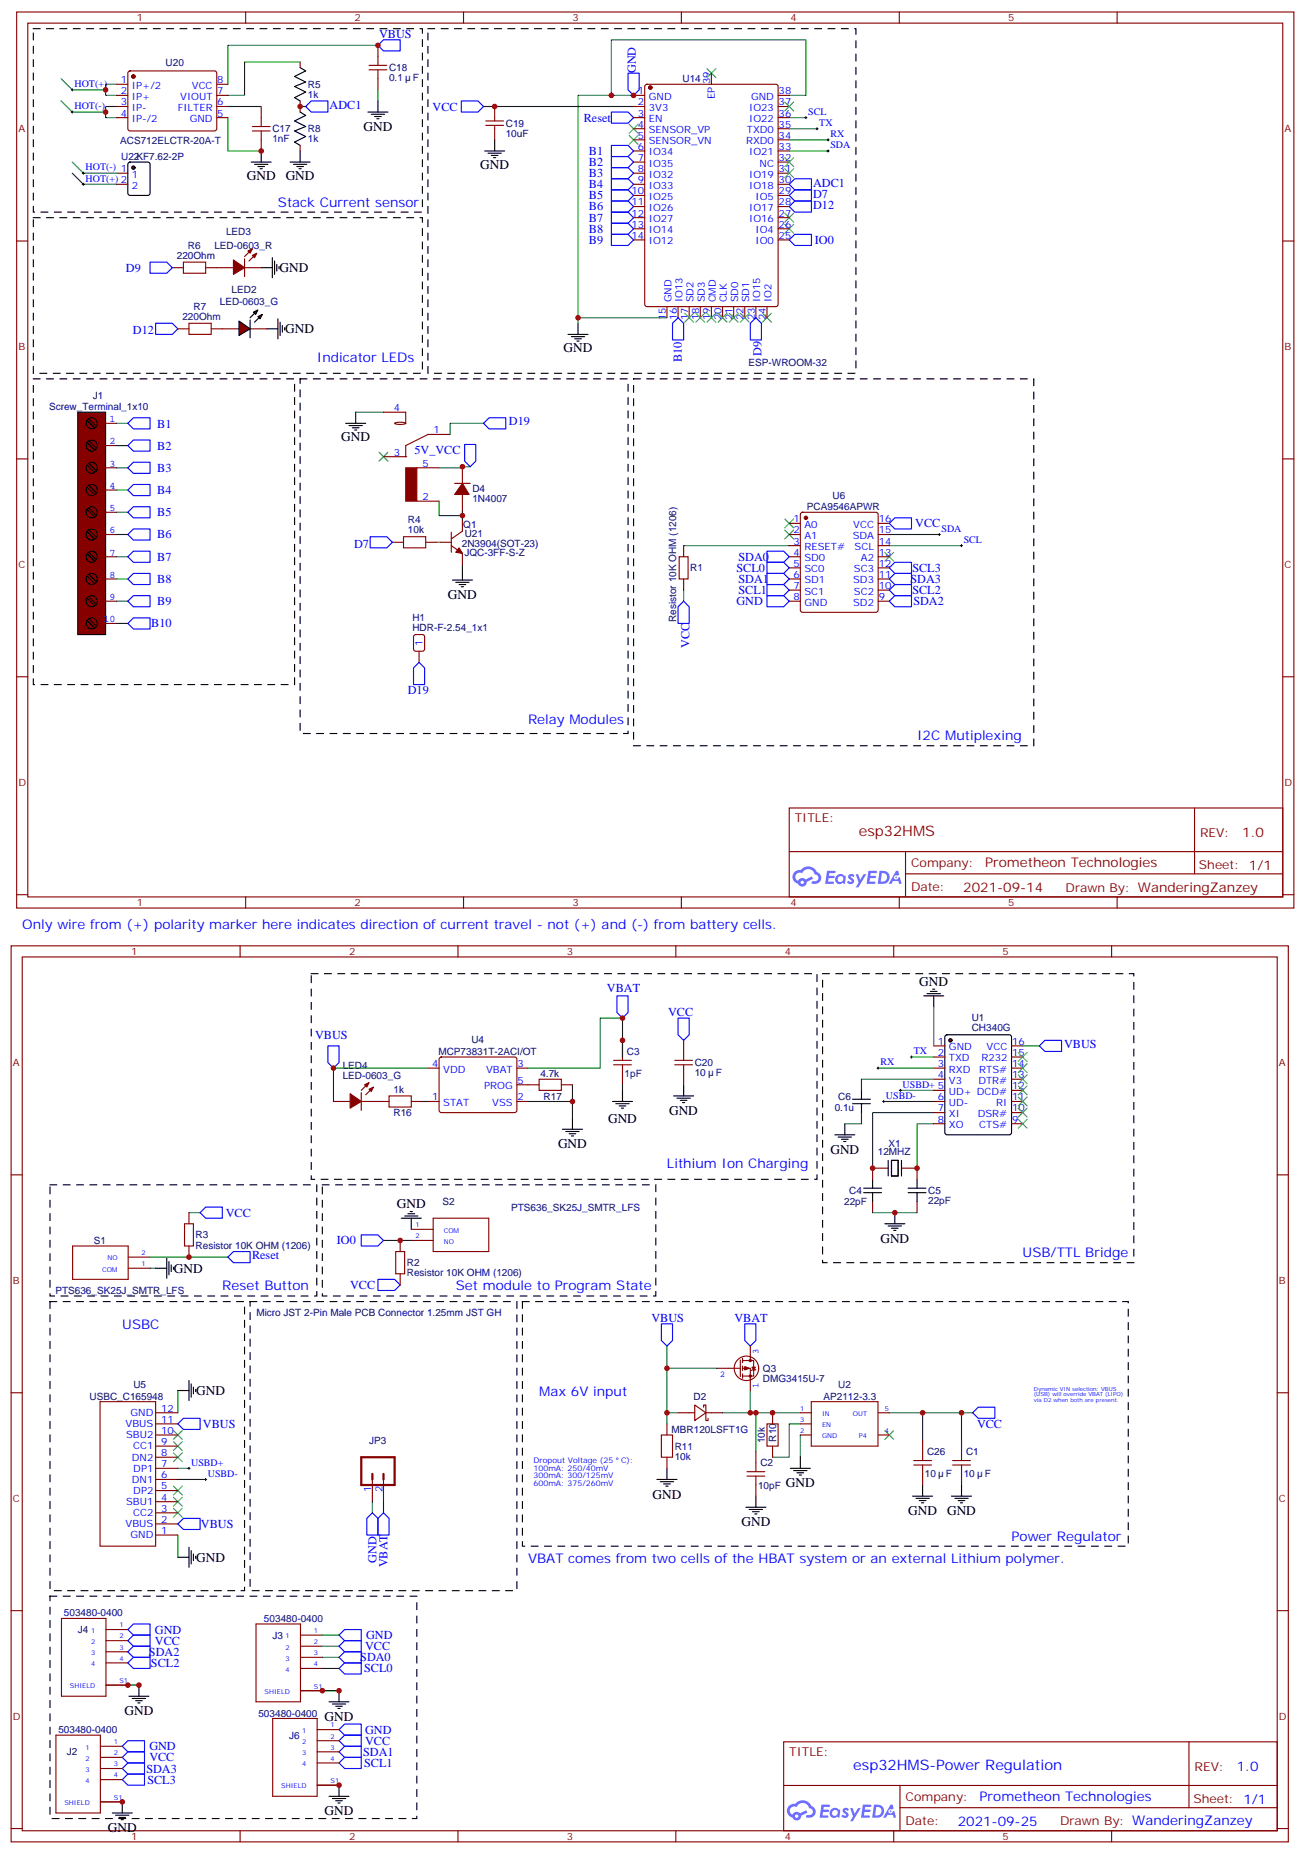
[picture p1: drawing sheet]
<svg xmlns="http://www.w3.org/2000/svg" width="414mm" height="588mm" viewBox="0 0 414 588" stroke-linecap="round" stroke-linejoin="round" font-family="sans-serif">
<defs><g id="words">
<text font-size="4.6" fill="#800" x="272.6" y="265.4">esp32HMS</text>
<text font-size="4.6" fill="#00f" x="270.8" y="561.8">esp32HMS-Power Regulation</text>
<g font-size="4.2">
<text x="115.4" y="41.6">GND</text>
<text x="152.4" y="53.6">GND</text>
<text x="78.3" y="57.1">GND</text>
<text x="90.7" y="57.1">GND</text>
<text x="88.7" y="86.4">GND</text>
<text x="90.5" y="105.8">GND</text>
<text x="178.9" y="111.8">GND</text>
<text x="108.3" y="140">GND</text>
<text x="142.2" y="190.2">GND</text>
<text x="291.8" y="312.8">GND</text>
<text x="212.3" y="353.8">GND</text>
<text x="193" y="356.3">GND</text>
<text x="177.1" y="364.4">GND</text>
<text x="263.5" y="366.2">GND</text>
<text x="125.9" y="383.4">GND</text>
<text x="279.4" y="394.4">GND</text>
<text x="55.2" y="403.9">GND</text>
<text x="62.3" y="442.7">GND</text>
<text x="249.4" y="472">GND</text>
<text x="207.1" y="475.5">GND</text>
<text x="235.3" y="484.4">GND</text>
<text x="288.2" y="480.8">GND</text>
<text x="300.6" y="480.8">GND</text>
<text x="62.3" y="495.6">GND</text>
<text x="39.5" y="544.3">GND</text>
<text x="103" y="546.1">GND</text>
<text x="34.2" y="581.4">GND</text>
<text x="103" y="576.1">GND</text>
</g>
<g font-size="4.2" fill="#00f">
<text x="88.2" y="65.5">Stack Current sensor</text>
<text x="100.5" y="114.9">Indicator LEDs</text>
<text x="167.6" y="229.6">Relay Modules</text>
<text x="291" y="234.9">I2C Mutiplexing</text>
<text x="7.1" y="294.9">Only wire from (+) polarity marker here indicates direction of current travel - not (+) and (-) from battery cells.</text>
<text x="211.7" y="370.7">Lithium Ion Charging</text>
<text x="324.6" y="398.9">USB/TTL Bridge</text>
<text x="70.6" y="409.5">Reset Button</text>
<text x="144.6" y="409.5">Set module to Program State</text>
<text x="38.8" y="421.9">USBC</text>
<text x="171.1" y="443">Max 6V input</text>
<text x="321" y="488.9">Power Regulator</text>
<text x="167.6" y="495.9">VBAT comes from two cells of the HBAT system or an external Lithium polymer.</text>
<text x="392.5" y="562">1.0</text>
<text x="310.9" y="571.6">Prometheon Technologies</text>
<text x="304" y="579.4">2021-09-25</text>
</g>
<g font-size="4.2" fill="#800">
<text x="394.3" y="265.7">1.0</text>
<text x="312.6" y="275.2">Prometheon Technologies</text>
<text x="305.7" y="283">2021-09-14</text>
</g>
<g font-size="3.9" fill="#00f">
<text x="120.3" y="12.2">VBUS</text>
<text x="201.8" y="23.3" transform="rotate(-90 201.8 23.3)">GND</text>
<text x="104.6" y="34.6">ADC1</text>
<text x="137.3" y="35.1">VCC</text>
<text x="185.3" y="38.6">Reset</text>
<text x="186.9" y="52.7">B2</text>
<text x="186.9" y="49.1">B1</text>
<text x="186.9" y="59.7">B4</text>
<text x="186.9" y="56.2">B3</text>
<text x="258.1" y="59.3">ADC1</text>
<text x="186.9" y="63.3">B5</text>
<text x="258" y="62.8">D7</text>
<text x="186.9" y="70.3">B7</text>
<text x="186.9" y="66.8">B6</text>
<text x="258" y="66.2">D12</text>
<text x="186.9" y="77.4">B9</text>
<text x="186.9" y="73.8">B8</text>
<text x="258.6" y="77.4">IO0</text>
<text x="40" y="86.2">D9</text>
<text x="42.2" y="106.1">D12</text>
<text x="241.7" y="113" transform="rotate(-90 241.7 113)">D9</text>
<text x="216.4" y="115" transform="rotate(-90 216.4 115)">B10</text>
<text x="49.9" y="135.7">B1</text>
<text x="161.5" y="134.9">D19</text>
<text x="49.9" y="142.7">B2</text>
<text x="49.9" y="149.7">B3</text>
<text x="131.5" y="144.1">5V_VCC</text>
<text x="49.9" y="156.8">B4</text>
<text x="49.9" y="163.8">B5</text>
<text x="290.5" y="167.4">VCC</text>
<text x="49.9" y="170.9">B6</text>
<text x="112.4" y="173.8">D7</text>
<text x="49.9" y="177.9">B7</text>
<text x="234.3" y="178">SDA0</text>
<text x="49.9" y="185">B8</text>
<text x="233.7" y="181.5">SCL0</text>
<text x="234.4" y="185">SDA1</text>
<text x="288.9" y="185">SDA3</text>
<text x="289.6" y="181.4">SCL3</text>
<text x="234.4" y="188.5">SCL1</text>
<text x="289.6" y="188.5">SCL2</text>
<text x="49.9" y="192">B9</text>
<text x="233.7" y="192">GND</text>
<text x="289.9" y="192">SDA2</text>
<text x="48" y="199.1">B10</text>
<text x="218.8" y="205.5" transform="rotate(-90 218.8 205.5)">VCC</text>
<text x="129.4" y="220.2">D19</text>
<text x="192.6" y="314.7">VBAT</text>
<text x="212" y="322.5">VCC</text>
<text x="100" y="329.6">VBUS</text>
<text x="337.7" y="332.6">VBUS</text>
<text x="71.6" y="386.1">VCC</text>
<text x="106.9" y="394.9">IO0</text>
<text x="80" y="399.7">Reset</text>
<text x="111.1" y="409">VCC</text>
<text x="206.7" y="419.6">VBUS</text>
<text x="233.1" y="419.6">VBAT</text>
<text x="64.4" y="453">VBUS</text>
<text x="310.1" y="453">VCC</text>
<text x="63.8" y="484.8">VBUS</text>
<text x="119.5" y="495.9" transform="rotate(-90 119.5 495.9)">GND</text>
<text x="123" y="497.4" transform="rotate(-90 123 497.4)">VBAT</text>
<text x="49.2" y="518.4">GND</text>
<text x="49.2" y="521.9">VCC</text>
<text x="116.2" y="520.1">GND</text>
<text x="47.3" y="525.4">SDA2</text>
<text x="114.3" y="527.2">SDA0</text>
<text x="115.9" y="523.7">VCC</text>
<text x="47.9" y="529">SCL2</text>
<text x="115.6" y="530.7">SCL0</text>
<text x="115.9" y="550.1">GND</text>
<text x="47.4" y="555.4">GND</text>
<text x="115.2" y="557.2">SDA1</text>
<text x="115.9" y="553.7">VCC</text>
<text x="46.4" y="562.5">SDA3</text>
<text x="47.4" y="559">VCC</text>
<text x="115.6" y="560.7">SCL1</text>
<text x="46.8" y="566">SCL3</text>
</g>
<g font-size="3.9" fill="#800">
<text x="252.2" y="261">TITLE:</text>
<text x="380.9" y="265.7">REV:</text>
<text x="289.1" y="275.2">Company:</text>
<text x="380.5" y="275.8">Sheet: 1/1</text>
<text x="289.1" y="282.9">Date:</text>
<text x="338.2" y="282.9">Drawn By: WanderingZanzey</text>
<text x="250.5" y="557.3">TITLE:</text>
<text x="379.1" y="562">REV:</text>
<text x="287.4" y="571.5">Company:</text>
<text x="378.7" y="572.1">Sheet: 1/1</text>
<text x="287.4" y="579.2">Date:</text>
<text x="336.4" y="579.3">Drawn By: WanderingZanzey</text>
</g>
<g font-size="3.2" fill="#800">
<text x="43.4" y="6.8">1</text>
<text x="112.5" y="6.8">2</text>
<text x="181.7" y="6.8">3</text>
<text x="250.8" y="6.8">4</text>
<text x="320" y="6.8">5</text>
<text x="5.8" y="41.9">A</text>
<text x="407.6" y="41.9">A</text>
<text x="5.8" y="111.1">B</text>
<text x="407.6" y="111.1">B</text>
<text x="5.8" y="180.2">C</text>
<text x="407.6" y="180.2">C</text>
<text x="5.8" y="249.3">D</text>
<text x="407.6" y="249.3">D</text>
<text x="43.4" y="287.6">1</text>
<text x="112.5" y="287.6">2</text>
<text x="181.7" y="287.6">3</text>
<text x="250.8" y="287.6">4</text>
<text x="320" y="287.6">5</text>
<text x="41.6" y="303.1">1</text>
<text x="110.8" y="303.1">2</text>
<text x="179.9" y="303.1">3</text>
<text x="249.1" y="303.1">4</text>
<text x="318.2" y="303.1">5</text>
<text x="4.1" y="338.2">A</text>
<text x="405.9" y="338.2">A</text>
<text x="4.1" y="407.4">B</text>
<text x="405.9" y="407.4">B</text>
<text x="4.1" y="476.5">C</text>
<text x="405.9" y="476.5">C</text>
<text x="4.1" y="545.7">D</text>
<text x="405.9" y="545.7">D</text>
<text x="41.6" y="584">1</text>
<text x="110.8" y="584">2</text>
<text x="179.9" y="584">3</text>
<text x="249.1" y="584">4</text>
<text x="318.2" y="584">5</text>
</g>
<g font-size="3.2" fill="#000080">
<text x="52.6" y="20.9">U20</text>
<text x="123.5" y="22.6">C18</text>
<text x="97.7" y="27.9">R5</text>
<text x="123.5" y="25.7">0.1</text>
<text x="131.1" y="25.7">F</text>
<text x="216.6" y="26.1">U14</text>
<text x="97.7" y="31">1k</text>
<text x="86.4" y="42">C17</text>
<text x="160.5" y="40.3">C19</text>
<text x="38.1" y="45.6">ACS712ELCTR-20A-T</text>
<text x="86.4" y="45.2">1nF</text>
<text x="97.7" y="45.2">1k</text>
<text x="97.7" y="42">R8</text>
<text x="160.5" y="43.3">10uF</text>
<text x="38.5" y="50.8">U22KF7.62-2P</text>
<text x="71.7" y="74.7">LED3</text>
<text x="56.1" y="82.2">220Ohm</text>
<text x="59.6" y="79">R6</text>
<text x="68.1" y="79">LED-0603_R</text>
<text x="73.5" y="93.1">LED2</text>
<text x="57.9" y="101.6">220Ohm</text>
<text x="61.4" y="98.4">R7</text>
<text x="69.8" y="96.7">LED-0603_G</text>
<text x="237.6" y="116.1">ESP-WROOM-32</text>
<text x="15.6" y="130.2">Screw_Terminal_1x10</text>
<text x="29.5" y="126.6">J1</text>
<text x="149.9" y="159.5">1N4007</text>
<text x="149.9" y="156.3">D4</text>
<text x="256.1" y="161.9">PCA9546APWR</text>
<text x="264.2" y="158.4">U6</text>
<text x="129.5" y="166.1">R4</text>
<text x="147" y="167.6">Q1</text>
<text x="129.5" y="169.3">10k</text>
<text x="146.6" y="173.6">2N3904(SOT-23)</text>
<text x="147.5" y="170.4">U21</text>
<text x="147.4" y="176.4">JQC-3FF-S-Z</text>
<text x="219.1" y="181.3">R1</text>
<text x="130.9" y="197.2">H1</text>
<text x="214.6" y="197.4" transform="rotate(-90 214.6 197.4)">Resistor 10K OHM (1206)</text>
<text x="130.9" y="200.3">HDR-F-2.54_1x1</text>
<text x="308.4" y="324">U1</text>
<text x="308.4" y="327.2">CH340G</text>
<text x="139.1" y="334.8">MCP73831T-2ACI/OT</text>
<text x="149.6" y="331">U4</text>
<text x="199" y="334.8">C3</text>
<text x="108.8" y="339.3">LED4</text>
<text x="171.5" y="341.8">4.7k</text>
<text x="198.2" y="341.8">1pF</text>
<text x="220.5" y="341.5">10</text>
<text x="220.5" y="338.3">C20</text>
<text x="227.2" y="341.5">F</text>
<text x="108.8" y="342.5">LED-0603_G</text>
<text x="124.9" y="346.7">1k</text>
<text x="172.5" y="348.9">R17</text>
<text x="264.9" y="352.4">0.1u</text>
<text x="266" y="348.9">C6</text>
<text x="124.9" y="354.2">R16</text>
<text x="282" y="364">X1</text>
<text x="278.6" y="366.5">12MHZ</text>
<text x="140.5" y="382.3">S2</text>
<text x="267.9" y="382.4">22pF</text>
<text x="269.5" y="378.9">C4</text>
<text x="294.6" y="382.1">22pF</text>
<text x="294.6" y="378.9">C5</text>
<text x="162.2" y="384.2">PTS636_SK25J_SMTR_LFS</text>
<text x="29.7" y="394.7">S1</text>
<text x="62.1" y="393">R3</text>
<text x="62.1" y="396.2">Resistor 10K OHM (1206)</text>
<text x="129.1" y="401.8">R2</text>
<text x="129.1" y="405">Resistor 10K OHM (1206)</text>
<text x="17.6" y="410.6">PTS636_SK25J_SMTR_LFS</text>
<text x="81.4" y="417.7">Micro JST 2-Pin Male PCB Connector 1.25mm JST GH</text>
<text x="242.1" y="435.3">Q3</text>
<text x="42.3" y="440.4">U5</text>
<text x="242.1" y="438.5">DMG3415U-7</text>
<text x="266" y="440.5">U2</text>
<text x="28.4" y="444.2">USBC_C165948</text>
<text x="220.1" y="444.2">D2</text>
<text x="261.3" y="444.1">AP2112-3.3</text>
<text x="213.2" y="454.7">MBR120LSFT1G</text>
<text x="117.1" y="458.1">JP3</text>
<text x="214.1" y="460">R11</text>
<text x="242.8" y="458" transform="rotate(-90 242.8 458)">10k</text>
<text x="246.3" y="457.5" transform="rotate(-90 246.3 457.5)">R10</text>
<text x="294.2" y="461.8">C26</text>
<text x="306.6" y="461.8">C1</text>
<text x="214.1" y="463.2">10k</text>
<text x="241.3" y="465.3">C2</text>
<text x="240.6" y="472.4">10pF</text>
<text x="293.5" y="468.8">10</text>
<text x="300.2" y="468.8">F</text>
<text x="305.8" y="468.8">10</text>
<text x="312.5" y="468.8">F</text>
<text x="20.3" y="513">503480-0400</text>
<text x="83.8" y="514.7">503480-0400</text>
<text x="24.7" y="518.2">J4</text>
<text x="86.5" y="520">J3</text>
<text x="82" y="544.7">503480-0400</text>
<text x="18.5" y="550">503480-0400</text>
<text x="91.7" y="551.8">J6</text>
<text x="21.2" y="557.1">J2</text>
</g>
<g font-size="3.2" fill="#00f">
<text x="23.6" y="27.6">HOT(+)</text>
<text x="38.4" y="26.4">1</text>
<text x="38.4" y="29.9">2</text>
<text x="41.9" y="28.2">IP+/2</text>
<text x="60.9" y="28.2">VCC</text>
<text x="69" y="29.9">7</text>
<text x="69" y="26.4">8</text>
<text x="202.4" y="29.9">1</text>
<text x="225.4" y="26.7" transform="rotate(-90 225.4 26.7)">39</text>
<text x="247.1" y="29.9">38</text>
<text x="23.6" y="34.7">HOT(-)</text>
<text x="38.4" y="33.4">3</text>
<text x="41.9" y="31.7">IP+</text>
<text x="41.9" y="35.2">IP-</text>
<text x="56.4" y="35.2">FILTER</text>
<text x="57.2" y="31.7">VIOUT</text>
<text x="69" y="33.4">6</text>
<text x="202.4" y="33.4">2</text>
<text x="205.9" y="31.7">GND</text>
<text x="205.9" y="35.2">3V3</text>
<text x="226.8" y="31.4" transform="rotate(-90 226.8 31.4)">EP</text>
<text x="237.8" y="35.2">IO23</text>
<text x="238.4" y="31.7">GND</text>
<text x="247.1" y="33.4">37</text>
<text x="38.4" y="37">4</text>
<text x="41.9" y="38.7">IP-/2</text>
<text x="60.2" y="38.7">GND</text>
<text x="69" y="37">5</text>
<text x="202.4" y="37">3</text>
<text x="202.4" y="40.5">4</text>
<text x="205.9" y="38.7">EN</text>
<text x="237.8" y="38.7">IO22</text>
<text x="247.1" y="40.5">35</text>
<text x="247.1" y="37">36</text>
<text x="256.5" y="36.4">SCL</text>
<text x="260" y="40">TX</text>
<text x="202.4" y="44">5</text>
<text x="202.4" y="47.6">6</text>
<text x="205.9" y="42.3">SENSOR_VP</text>
<text x="205.9" y="45.8">SENSOR_VN</text>
<text x="236.8" y="45.8">RXD0</text>
<text x="237" y="42.3">TXD0</text>
<text x="247.1" y="47.6">33</text>
<text x="247.1" y="44">34</text>
<text x="263.5" y="43.5">RX</text>
<text x="263.5" y="47">SDA</text>
<text x="202.4" y="51.1">7</text>
<text x="205.9" y="49.3">IO34</text>
<text x="205.9" y="52.8">IO35</text>
<text x="237.8" y="49.3">IO21</text>
<text x="241" y="52.8">NC</text>
<text x="247.1" y="51.1">32</text>
<text x="27.2" y="57.6">HOT(+) 2</text>
<text x="27.2" y="54.1">HOT(-) 1</text>
<text x="41.9" y="56.4">1</text>
<text x="41.9" y="59.9">2</text>
<text x="202.4" y="54.6">8</text>
<text x="202.4" y="58.1">9</text>
<text x="205.9" y="56.4">IO32</text>
<text x="205.9" y="59.9">IO33</text>
<text x="237.8" y="59.9">IO18</text>
<text x="237.8" y="56.4">IO19</text>
<text x="247.1" y="58.1">30</text>
<text x="247.1" y="54.6">31</text>
<text x="200.4" y="61.7">10</text>
<text x="200.4" y="65.2">11</text>
<text x="205.9" y="63.4">IO25</text>
<text x="239.8" y="63.4">IO5</text>
<text x="247.1" y="65.2">28</text>
<text x="247.1" y="61.7">29</text>
<text x="200.4" y="68.7">12</text>
<text x="205.9" y="67">IO26</text>
<text x="205.9" y="70.5">IO27</text>
<text x="237.8" y="70.5">IO16</text>
<text x="237.8" y="67">IO17</text>
<text x="247.1" y="68.7">27</text>
<text x="200.4" y="72.2">13</text>
<text x="200.4" y="75.8">14</text>
<text x="205.9" y="74">IO14</text>
<text x="205.9" y="77.5">IO12</text>
<text x="239.8" y="77.5">IO0</text>
<text x="239.8" y="74">IO4</text>
<text x="247.1" y="75.8">25</text>
<text x="247.1" y="72.2">26</text>
<text x="213.1" y="96" transform="rotate(-90 213.1 96)">GND</text>
<text x="216.6" y="96" transform="rotate(-90 216.6 96)">IO13</text>
<text x="220.1" y="96" transform="rotate(-90 220.1 96)">SD2</text>
<text x="223.7" y="96" transform="rotate(-90 223.7 96)">SD3</text>
<text x="227.2" y="96" transform="rotate(-90 227.2 96)">CMD</text>
<text x="230.7" y="96" transform="rotate(-90 230.7 96)">CLK</text>
<text x="234.2" y="96" transform="rotate(-90 234.2 96)">SD0</text>
<text x="237.8" y="96" transform="rotate(-90 237.8 96)">SD1</text>
<text x="241.3" y="96" transform="rotate(-90 241.3 96)">IO15</text>
<text x="244.8" y="96" transform="rotate(-90 244.8 96)">IO2</text>
<text x="211.3" y="101.5" transform="rotate(-90 211.3 101.5)">15</text>
<text x="214.8" y="101.5" transform="rotate(-90 214.8 101.5)">16</text>
<text x="218.4" y="101.5" transform="rotate(-90 218.4 101.5)">17</text>
<text x="221.9" y="101.5" transform="rotate(-90 221.9 101.5)">18</text>
<text x="225.4" y="101.5" transform="rotate(-90 225.4 101.5)">19</text>
<text x="229" y="101.5" transform="rotate(-90 229 101.5)">20</text>
<text x="232.5" y="101.5" transform="rotate(-90 232.5 101.5)">21</text>
<text x="236" y="101.5" transform="rotate(-90 236 101.5)">22</text>
<text x="239.5" y="101.5" transform="rotate(-90 239.5 101.5)">23</text>
<text x="243.1" y="101.5" transform="rotate(-90 243.1 101.5)">24</text>
<text x="125" y="130.5">4</text>
<text x="34.8" y="134">1</text>
<text x="137.6" y="137.5">1</text>
<text x="34.8" y="141">2</text>
<text x="34.8" y="148.1">3</text>
<text x="125" y="144.6">3</text>
<text x="134.1" y="148.1">5</text>
<text x="34.8" y="155.2">4</text>
<text x="134.1" y="158.7">2</text>
<text x="34.8" y="162.2">5</text>
<text x="251.8" y="165.7">1</text>
<text x="255.3" y="167.5">A0</text>
<text x="270.8" y="167.5">VCC</text>
<text x="278.9" y="165.7">16</text>
<text x="34.8" y="169.3">6</text>
<text x="251.8" y="169.3">2</text>
<text x="251.8" y="172.8">3</text>
<text x="255.3" y="171">A1</text>
<text x="270.6" y="171">SDA</text>
<text x="278.9" y="172.8">14</text>
<text x="278.9" y="169.3">15</text>
<text x="298.8" y="168.7">SDA</text>
<text x="305.9" y="172.3">SCL</text>
<text x="34.8" y="176.3">7</text>
<text x="251.8" y="176.3">4</text>
<text x="251.8" y="179.8">5</text>
<text x="255.3" y="174.6">RESET#</text>
<text x="255.3" y="178.1">SD0</text>
<text x="271.2" y="174.6">SCL</text>
<text x="273.2" y="178.1">A2</text>
<text x="278.9" y="179.8">12</text>
<text x="278.9" y="176.3">13</text>
<text x="34.8" y="183.4">8</text>
<text x="251.8" y="183.4">6</text>
<text x="255.3" y="181.6">SC0</text>
<text x="255.3" y="185.1">SD1</text>
<text x="270.8" y="185.1">SD3</text>
<text x="271" y="181.6">SC3</text>
<text x="278.9" y="183.4">11</text>
<text x="34.8" y="190.4">9</text>
<text x="251.8" y="186.9">7</text>
<text x="251.8" y="190.4">8</text>
<text x="255.3" y="188.7">SC1</text>
<text x="271" y="188.7">SC2</text>
<text x="278.9" y="190.4">9</text>
<text x="278.9" y="186.9">10</text>
<text x="32.9" y="197.5">10</text>
<text x="255.3" y="192.2">GND</text>
<text x="270.8" y="192.2">SD2</text>
<text x="134.1" y="204.9" transform="rotate(-90 134.1 204.9)">1</text>
<text x="290" y="334.5">TX</text>
<text x="297.7" y="331.5">1</text>
<text x="297.7" y="335.1">2</text>
<text x="301.2" y="333.3">GND</text>
<text x="313.1" y="333.3">VCC</text>
<text x="321.2" y="335.1">15</text>
<text x="321.2" y="331.5">16</text>
<text x="137.2" y="338.6">4</text>
<text x="140.7" y="340.4">VDD</text>
<text x="154.3" y="340.4">VBAT</text>
<text x="164.2" y="338.6">3</text>
<text x="279.4" y="338.1">RX</text>
<text x="297.7" y="338.6">3</text>
<text x="301.2" y="336.8">TXD</text>
<text x="301.2" y="340.4">RXD</text>
<text x="310.8" y="340.4">RTS#</text>
<text x="311.5" y="336.8">R232</text>
<text x="321.2" y="338.6">14</text>
<text x="153.7" y="345.7">PROG</text>
<text x="164.2" y="343.9">5</text>
<text x="286.5" y="345.1">USBD+ 5</text>
<text x="297.7" y="342.1">4</text>
<text x="301.2" y="343.9">V3</text>
<text x="301.2" y="347.4">UD+ DCD#</text>
<text x="310.5" y="343.9">DTR#</text>
<text x="321.2" y="345.7">12</text>
<text x="321.2" y="342.1">13</text>
<text x="137.2" y="349.2">1</text>
<text x="140.7" y="350.9">STAT</text>
<text x="156.2" y="350.9">VSS</text>
<text x="164.2" y="349.2">2</text>
<text x="281.2" y="348.7">USBD-</text>
<text x="297.7" y="349.2">6</text>
<text x="297.7" y="352.7">7</text>
<text x="301.2" y="350.9">UD-</text>
<text x="316.2" y="350.9">RI</text>
<text x="321.2" y="352.7">10</text>
<text x="321.2" y="349.2">11</text>
<text x="297.7" y="356.2">8</text>
<text x="301.2" y="354.5">XI</text>
<text x="301.2" y="358">XO</text>
<text x="310.3" y="354.5">DSR#</text>
<text x="310.8" y="358">CTS#</text>
<text x="321.2" y="356.2">9</text>
<text x="41.4" y="449.4">GND</text>
<text x="51.2" y="448">12</text>
<text x="39.8" y="452.9">VBUS</text>
<text x="51.2" y="455">10</text>
<text x="51.2" y="451.5">11</text>
<text x="40" y="456.4">SBU2</text>
<text x="42.2" y="460">CC1</text>
<text x="51.2" y="458.5">9</text>
<text x="41.8" y="463.5">DN2</text>
<text x="42.3" y="467">DP1</text>
<text x="51.2" y="465.6">7</text>
<text x="51.2" y="462.1">8</text>
<text x="60.7" y="465.1">USBD+</text>
<text x="41.8" y="470.5">DN1</text>
<text x="51.2" y="472.7">5</text>
<text x="51.2" y="469.1">6</text>
<text x="66" y="468.6">USBD-</text>
<text x="117.8" y="473.6" transform="rotate(-90 117.8 473.6)">1</text>
<text x="121.4" y="473.6" transform="rotate(-90 121.4 473.6)">2</text>
<text x="40" y="477.6">SBU1</text>
<text x="42.3" y="474.1">DP2</text>
<text x="51.2" y="479.7">3</text>
<text x="51.2" y="476.2">4</text>
<text x="39.8" y="484.6">VBUS</text>
<text x="42.2" y="481.1">CC2</text>
<text x="51.2" y="483.2">2</text>
<text x="41.4" y="488.2">GND</text>
<text x="51.2" y="486.8">1</text>
</g>
<g font-size="2.8" fill="#00f">
<text x="240.8" y="429.8" transform="rotate(-90 240.8 429.8)">3</text>
<text x="228.5" y="436.8">2</text>
<text x="240.8" y="440.3" transform="rotate(-90 240.8 440.3)">1</text>
</g>
<g font-size="2.5" fill="#00f">
<text x="169.3" y="464.2">Dropout Voltage (25</text>
<text x="169.3" y="466.7">100mA: 250/40mV</text>
<text x="197.1" y="464.2">C):</text>
<text x="169.3" y="469.1">300mA: 300/125mV</text>
<text x="169.3" y="471.6">600mA: 375/260mV</text>
</g>
<g font-size="2.1" fill="#00f">
<text x="131.9" y="389.4">1</text>
<text x="131.9" y="392.9">2</text>
<text x="140.8" y="391.1">COM</text>
<text x="140.8" y="394.7">NO</text>
<text x="34.1" y="400">NO</text>
<text x="45" y="401.8">1</text>
<text x="45" y="398.2">2</text>
<text x="32.4" y="403.5">COM</text>
<text x="254" y="447.6">1</text>
<text x="260.9" y="449.4">IN</text>
<text x="270.7" y="449.4">OUT</text>
<text x="280.8" y="447.6">5</text>
<text x="254" y="451.1">3</text>
<text x="254" y="454.7">2</text>
<text x="260.9" y="452.9">EN</text>
<text x="280.8" y="454.7">4</text>
<text x="260.9" y="456.4">GND</text>
<text x="272.6" y="456.4">P4</text>
<text x="28.9" y="518.1">1</text>
<text x="28.9" y="521.7">2</text>
<text x="37.9" y="516.4">1</text>
<text x="37.9" y="519.9">2</text>
<text x="90.7" y="519.9">1</text>
<text x="99.6" y="518.2">1</text>
<text x="99.6" y="521.7">2</text>
<text x="28.9" y="525.2">3</text>
<text x="37.9" y="523.5">3</text>
<text x="37.9" y="527">4</text>
<text x="90.7" y="523.4">2</text>
<text x="90.7" y="527">3</text>
<text x="99.6" y="525.2">3</text>
<text x="28.9" y="528.7">4</text>
<text x="90.7" y="530.5">4</text>
<text x="99.6" y="528.8">4</text>
<text x="22.2" y="535.8">SHIELD</text>
<text x="37.9" y="534">S1</text>
<text x="83.9" y="537.5">SHIELD</text>
<text x="99.6" y="535.8">S1</text>
<text x="95.9" y="549.9">1</text>
<text x="104.9" y="548.2">1</text>
<text x="104.9" y="551.7">2</text>
<text x="27.2" y="555.2">1</text>
<text x="36.1" y="553.4">1</text>
<text x="36.1" y="557">2</text>
<text x="95.9" y="553.4">2</text>
<text x="95.9" y="556.9">3</text>
<text x="104.9" y="555.2">3</text>
<text x="27.2" y="558.7">2</text>
<text x="27.2" y="562.2">3</text>
<text x="36.1" y="560.5">3</text>
<text x="95.9" y="560.5">4</text>
<text x="104.9" y="558.7">4</text>
<text x="27.2" y="565.8">4</text>
<text x="36.1" y="564">4</text>
<text x="89.2" y="567.5">SHIELD</text>
<text x="104.9" y="565.8">S1</text>
<text x="20.4" y="572.8">SHIELD</text>
<text x="36.1" y="571.1">S1</text>
</g>
<g font-size="1.8" fill="#00f">
<text x="328.1" y="441.3">Dynamic VIN selection: VBUS</text>
<text x="328.1" y="443">(USB) will override VBAT (LIPO)</text>
<text x="328.1" y="444.8">via D2 when both are present.</text>
</g>
</g></defs>
<g fill="none" stroke="#870000" stroke-width=".35">
<path d="M5.3 3.8h405.3v284.3h-405.3zM8.8 7.3h398.3v277.3h-398.3zM78 3.8v3.5M147.1 3.8v3.5M216.3 3.8v3.5M285.4 3.8v3.5M354.5 3.8v3.5M5.3 76.5h3.5M407.1 76.5h3.5M5.3 145.6h3.5M407.1 145.6h3.5M5.3 214.8h3.5"/>
<path d="M407.1 214.8h3.5M250.5 256.4h156.6v28.2h-156.6zM379.1 256.4v20.9M250.5 270.2h156.5M287.4 277.3h119.6M287.4 270.2v14.2M5.3 283.9h3.5M78 284.6v3.5M147.1 284.6v3.5M216.3 284.6v3.5M285.4 284.6v3.5M354.5 284.6v3.5"/>
<path d="M407.1 283.9h3.5"/>
</g>
<g fill="#5487ff">
<path d="M269.5 277.6a1.22 1.22 0 0 1 1.7 .2l-.4 .6a.47 .47 0 0 0-.4-.4 .47 .47 0 0 0-.5 .2l.2 .2a1.14 1.14 0 0 1 .8 1.8 1.14 1.14 0 0 1-1.9 0l-.2-.2 .4-.6 .8 .5a.29 .29 0 0 0 .3-.3 .29 .29 0 0 0-.3-.3 1.04 1.04 0 0 1-.5-1.7z"/>
<path d="M262.5 276.3h2.3l.4 .2-.2 .5-1.8 .1-.1 .8h1.5l.3 .4-.4 .4h-1.5l-.2 1.1h1.7l.2 .3-.2 .3-2.6 .1z"/>
<path d="M275.6 276.3l2.7 .2-.1 .5-1.9 .1-.1 .8h1.5l.4 .4-.4 .4h-1.6l-.2 1.1h1.8l.1 .3-.1 .3-2.7 .1z"/>
<path d="M284.4 276.3h.7l.3 1.3-.6 .3a.69 .69 0 0 0-1 .3 .69 .69 0 0 0 .4 .9 .69 .69 0 0 0 .9-.6l.5-.2 .5 2.2h-.7l-.3-.9h-1.7l-.5 .9h-.9z"/>
<path d="M271.6 277.4h.8l.6 1.8 1.1-1.8h.8l-2.5 4.2h-.8l.9-1.5z"/>
<path d="M279.1 276.3l-.5 4.2h1.3a2.11 2.11 0 0 0 2.4-2.1 2.11 2.11 0 0 0-2.5-2.1zM279.9 277.1a1.43 1.43 0 0 1 1.6 1.6 1.43 1.43 0 0 1-2 1.1z"/>
<path d="M265.5 277.9a1.54 1.54 0 0 0-.1 2.2 1.54 1.54 0 0 0 2.1 .1l.7 .3 .2-2.3-.5-.3a1.49 1.49 0 0 0-2.4 0zM265.7 278.9a.95 .95 0 0 1 1.9 0 .95 .95 0 0 1-1.9 0z"/>
<path d="M252.2 276.7a2.18 2.18 0 0 0 1 3.7 1.44 1.44 0 0 0 1.7 .9 1.44 1.44 0 0 0 1.1-1.4l2-1.1-.4-.7-1.9 1a1.47 1.47 0 0 0-2.4 .4 1.39 1.39 0 0 1-.7-1.9 1.39 1.39 0 0 1 2-.5 2.12 2.12 0 0 1 2.1-1.3 2.12 2.12 0 0 1 1.9 1.7 1.14 1.14 0 0 1 1.1 1.4 1.14 1.14 0 0 1-1.6 .7 .43 .43 0 0 0-.6 .4 .43 .43 0 0 0 .5 .5 1.98 1.98 0 0 0 2.5-1.2 1.98 1.98 0 0 0-1.3-2.6 3.1 3.1 0 0 0-5.2-.6l-.9 .1zM254.1 280a.54 .54 0 0 1 1 0 .54 .54 0 0 1-1 0z"/>
<circle cx="284.4" cy="278.4" r=".26"/>
</g>
<g fill="none" stroke="#000" stroke-width=".35">
<path d="M82.9 84.9h3.5M86.4 81.8v6.3M87.1 82.8v4.3M87.8 83.9v2.1M88.5 84.6v.7M109.7 134.3h6.4M110.8 135h4.2M111.8 135.7h2.1M112.5 136.5h.7M112.9 130.8v3.5M143.6 184.1h6.3M144.6 184.8h4.3"/>
<path d="M145.7 185.5h2.1M146.4 186.2h.7M146.8 180.6v3.5"/>
</g>
<g fill="none" stroke="#870000" stroke-width=".35">
<path d="M54.7 84.9h3.5M58.2 83.2h7.1v3.5h-7.1zM65.3 84.9h3.5M121.7 130.8h7.1M142.9 137.9h-7.1l-7 3.5M121.7 144.9h7.1M132.3 159h7M132.3 148.4h7M144.3 153.4h4.9M146.8 148.1v5.3M146.8 156.9v5.3M124.5 172.1h3.6"/>
<path d="M128.1 170.3h7v3.5h-7zM135.1 172.1h3.5M139.7 172.1h3.5M143.2 173.1l3.6 2.5v3.5M143.2 168.9v6.4M146.8 165v3.6l-3.6 2.4M131.5 201.6l.4-.2h2.2l.6 .4 .1 4.2-.5 .6-2.4 .1-.6-.5-.1-4.1zM133 206.7v3.5"/>
</g>
<path d="M47.6 83.2h5.3l1.8 1.7-1.8 1.8h-5.3zM49.4 102.6h5.3l1.7 1.8-1.7 1.7h-5.3zM153.5 134.3l1.7-1.7h5.3v3.5h-5.3zM133 210.2l1.8 1.7v5.3h-3.6v-5.3z" fill="none" stroke="#00f" stroke-width=".35"/>
<path d="M120.3 143.5l2.8 2.8M123.1 143.5l-2.8 2.8" fill="none" stroke="#3c3" stroke-width=".35"/>
<path d="M10.6 69.1h123.5v49.4h-123.5zM95.2 120.2h104.1v112.6h-104.1z" fill="none" stroke="#000" stroke-width=".35" stroke-dasharray="2.1 2.1"/>
<path d="M139.3 159v4.6h7.5M149.2 148.1h-2.4v.3h-7.5M138.6 172.1h1.1M146.8 162.2v2.8M146.8 179.1v1.5" fill="none" stroke="#008700" stroke-width=".35"/>
<g fill="#870000" stroke="#870000" stroke-width=".35">
<path d="M145.7 173.8l1.1 1.8-2.2-.3z"/>
<path d="M146.8 153.4l2.1 3.5h-4.6z"/>
</g>
<circle cx="128.8" cy="144.9" r=".18" fill="#870000"/>
<path d="M68.8 84.9h5.3M77.6 84.9h5.3M56.4 104.4h3.6M60 102.6h7v3.5h-7zM67 104.4h8.8M79.4 104.4h5.3M125.3 134.2a5.1 5.1 0 0 1 3.5 .1 4.6 4.6 0 0 1-3.6 0zM128.8 130.8v3.5M128.8 141.4v3.5" fill="none" stroke="#870000" stroke-width=".35"/>
<g fill="#870000" stroke="#870000" stroke-width=".35">
<path d="M128.8 148.4h3.5v10.6h-3.5z"/>
<path d="M74.1 82.5l3.5 2.4-3.5 2.2z"/>
<path d="M77.6 82.1v5.7z"/>
<path d="M77.6 81.4l1.4-1.4z"/>
<path d="M79 82.8l1.4-1.4z"/>
<path d="M78.7 79.7l1.4-.7-.7 1.4z"/>
<path d="M80.1 81.1l1.4-.7-.7 1.4z"/>
</g>
<path d="M117.5 170.3h5.3l1.7 1.8-1.7 1.7h-5.3z" fill="none" stroke="#00f" stroke-width=".35"/>
<path d="M84.7 104.4h3.5M88.2 101.2v6.3M88.9 102.2v4.3M89.6 103.3v2.1M90.3 104v.7" fill="none" stroke="#000" stroke-width=".35"/>
<g fill="#870000" stroke="#000" stroke-width=".35">
<path d="M81.8 100.5l1.5-.7-.8 1.4z"/>
<path d="M80.4 99.1l1.4-.7-.7 1.4z"/>
<path d="M80.8 102.2l1.4-1.4z"/>
<path d="M79.4 100.8l1.4-1.4z"/>
<path d="M79.4 101.5v5.7z"/>
<path d="M75.8 101.9l3.6 2.5-3.6 2.1z"/>
</g>
<path d="M22.9 28.5h10.6M22.9 35.6h10.6M37 33.8h-3.5v3.5h3.5M37 26.7h-3.5v3.6h3.5M72.3 37.3v10.6h10.6M72.3 33.8h10.6M112.9 130.8h8.8" fill="none" stroke="#008700" stroke-width=".35"/>
<path d="M22.6 35.6h.7M22.6 28.5h.7M22.9 28.2v.7M22.9 35.2v.7" fill="none" stroke="#000" stroke-width=".32"/>
<path d="M116.8 35.6h6.3M117.8 36.3h4.3M118.9 37h2.1M119.6 37.7h.7M119.9 32v3.6M79.7 51.4h6.4M80.8 52.1h4.2M81.8 52.8h2.2M82.5 53.6h.8M82.9 47.9v3.5" fill="none" stroke="#000" stroke-width=".35"/>
<g fill="none" stroke="#870000" stroke-width=".35">
<path d="M119.9 14.4v6.3M37 26.7h3.6M37 30.3h3.6M37 33.8h3.6M37 37.3h3.6M40.8 22.7l.5-.2 27.1 .1 .4 .6-.1 17.9-.6 .5-27.1-.1-.4-.6v-17.7zM68.8 26.7h3.5M68.8 30.3h3.5M68.8 33.8h3.5M68.8 37.3h3.5M82.9 33.8v6.3M117.1 22.2h5.7"/>
<path d="M117.1 20.7h5.7M119.9 22.2v6.3M80.1 41.6h5.6M80.1 40.1h5.6M82.9 41.6v6.3"/>
</g>
<path d="M10.6 9.1h123.5v58.2h-123.5zM10.6 120.2h82.9v97h-82.9z" fill="none" stroke="#000" stroke-width=".35" stroke-dasharray="2.1 2.1"/>
<circle cx="42.3" cy="24.3" r=".53" fill="#870000" stroke="#870000" stroke-width=".35"/>
<path d="M42.3 132.6h5.3v3.5h-5.3l-1.7-1.8zM42.3 139.6h5.3v3.6h-5.3l-1.7-1.8zM40.6 148.4l1.7-1.7h5.3v3.5h-5.3zM40.6 155.5l1.7-1.8h5.3v3.6h-5.3zM147.5 141h3.5v5.3l-1.8 1.8-1.7-1.8zM40.6 162.6l1.7-1.8h5.3v3.5h-5.3zM42.3 167.9h5.3v3.5h-5.3l-1.7-1.8zM42.3 174.9h5.3v3.5h-5.3l-1.7-1.7zM40.6 183.7l1.7-1.7h5.3v3.5h-5.3zM40.6 190.8l1.7-1.8h5.3v3.5h-5.3zM42.3 196.1h5.3v3.5h-5.3l-1.7-1.8z" fill="none" stroke="#00f" stroke-width=".35"/>
<path d="M24.7 130.8h8.8v70.6h-8.8z" fill="#870000" stroke="#000" stroke-width=".35"/>
<path d="M33.5 134.3h3.5M33.5 141.4h3.5M33.5 148.4h3.5M33.5 155.5h3.5M33.5 162.6h3.5M33.5 169.6h3.5M33.5 176.7h3.5M33.5 183.7h3.5M33.5 190.8h3.5M33.5 197.8h3.5" fill="none" stroke="#870000" stroke-width=".35"/>
<g fill="none" stroke="#000" stroke-width=".35">
<path d="M40.8 51.6l.5-.2h5.6l.7 .5v9.4l-.4 .7h-5.9l-.7-.4v-9.5zM27.7 133.5l2.3 2.2M28.2 132.9l2.3 2.3M28.2 140l2.3 2.3M30.9 134.3a1.76 1.76 0 0 0-2.6-1.5 1.76 1.76 0 0 0-.2 3 1.76 1.76 0 0 0 2.8-1.3M27.7 154.6l2.3 2.3M27.7 140.5l2.3 2.3M27.7 147.6l2.3 2.3M28.2 147l2.3 2.3M28.2 154.1l2.3 2.3M30.9 155.5a1.76 1.76 0 0 0-2.6-1.6 1.76 1.76 0 0 0-.2 3.1 1.76 1.76 0 0 0 2.8-1.3M30.9 148.4a1.76 1.76 0 0 0-2.6-1.5 1.76 1.76 0 0 0-.2 3 1.76 1.76 0 0 0 2.8-1.3"/>
<path d="M30.9 141.4a1.76 1.76 0 0 0-2.6-1.6 1.76 1.76 0 0 0-.2 3.1 1.76 1.76 0 0 0 2.8-1.4M27.7 168.7l2.3 2.3M27.7 175.8l2.3 2.3M27.7 161.7l2.3 2.3M28.2 175.3l2.3 2.3M28.2 161.1l2.3 2.3M28.2 168.2l2.3 2.3M30.9 176.7a1.76 1.76 0 0 0-2.6-1.6 1.76 1.76 0 0 0-.2 3 1.76 1.76 0 0 0 2.8-1.3M30.9 169.6a1.76 1.76 0 0 0-2.6-1.5 1.76 1.76 0 0 0-.2 3 1.76 1.76 0 0 0 2.8-1.3M30.9 162.6a1.76 1.76 0 0 0-2.6-1.6 1.76 1.76 0 0 0-.2 3 1.76 1.76 0 0 0 2.8-1.3M27.7 197l2.3 2.2M27.7 182.8l2.3 2.3"/>
<path d="M27.7 189.9l2.3 2.3M28.2 189.4l2.3 2.3M28.2 196.4l2.3 2.3M28.2 182.3l2.3 2.3M30.9 197.8a1.76 1.76 0 0 0-2.6-1.5 1.76 1.76 0 0 0-.2 3 1.76 1.76 0 0 0 2.8-1.3M30.9 190.8a1.76 1.76 0 0 0-2.6-1.6 1.76 1.76 0 0 0-.2 3.1 1.76 1.76 0 0 0 2.8-1.4M30.9 183.7a1.76 1.76 0 0 0-2.6-1.5 1.76 1.76 0 0 0-.2 3 1.76 1.76 0 0 0 2.8-1.3"/>
</g>
<circle cx="42.3" cy="53.2" r=".53" fill="#870000" stroke="#000" stroke-width=".35"/>
<g fill="none" stroke="#870000" stroke-width=".35">
<path d="M37 55h3.6M37 58.5h3.6M3.5 300.1h405.4v284.4h-405.4zM7.1 303.7h398.2v277.3h-398.2zM76.2 300.1v3.6M145.3 300.1v3.6M214.5 300.1v3.6M283.6 300.1v3.6M352.8 300.1v3.6M3.5 372.8h3.6M405.3 372.8h3.6M3.5 442h3.6"/>
<path d="M405.3 442h3.6M3.5 511.1h3.6M405.3 511.1h3.6M248.7 552.7h156.6v28.3h-156.6zM377.3 552.8v20.8M248.7 566.6h156.5M285.6 573.6h119.6M285.6 566.6v14.1M3.5 580.2h3.6M76.2 581v3.5M145.3 581v3.5M214.5 581v3.5"/>
<path d="M283.6 581v3.5M352.8 581v3.5M405.3 580.2h3.6"/>
</g>
<g fill="none" stroke="#008700" stroke-width=".35">
<path d="M19.4 25l3.5 3.5M19.4 32l3.5 3.6M22.9 51.4l3.6 3.6h10.5M22.9 55l3.6 3.5h10.5M37 134.3h3.6M153.5 134.3h-10.6v3.6M37 141.4h3.6M37 148.4h3.6M37 155.5h3.6M37 162.6h3.6M37 169.6h3.6M37 176.7h3.6"/>
<path d="M37 183.7h3.6M37 190.8h3.6M37 197.8h3.6"/>
</g>
<path d="M121.7 12.6h5.3v3.6h-5.3l-1.8-1.8z" fill="none" stroke="#00f" stroke-width=".35"/>
<g fill="#5487ff">
<path d="M267.7 573.9a1.22 1.22 0 0 1 1.7 .3l-.4 .6a.47 .47 0 0 0-.3-.5 .47 .47 0 0 0-.5 .2l.1 .3a1.14 1.14 0 0 1 .8 1.7 1.14 1.14 0 0 1-1.9 0l-.2-.2 .5-.5 .7 .4a.29 .29 0 0 0 .3-.3 .29 .29 0 0 0-.2-.3 1.04 1.04 0 0 1-.6-1.7z"/>
<path d="M260.7 572.7h2.4l.3 .1-.2 .5-1.8 .1-.1 .9h1.5l.3 .3-.3 .4h-1.6l-.2 1.1h1.7l.2 .4-.2 .3h-2.6z"/>
<path d="M273.8 572.7l2.7 .1-.1 .5-1.8 .1-.2 .9h1.6l.3 .3-.4 .4h-1.6l-.1 1.1h1.7l.2 .4-.2 .3h-2.6z"/>
<path d="M282.6 572.7h.7l.3 1.2-.6 .3a.69 .69 0 0 0-1 .3 .69 .69 0 0 0 .4 1 .69 .69 0 0 0 .9-.6l.5-.3 .6 2.2h-.8l-.2-.9h-1.8l-.5 .9h-.8z"/>
<path d="M269.8 573.7h.8l.6 1.9 1.1-1.9h.9l-2.6 4.2h-.8l.9-1.5z"/>
<path d="M277.4 572.7l-.6 4.1h1.3a2.11 2.11 0 0 0 2.5-2.1 2.11 2.11 0 0 0-2.5-2zM278.1 573.4a1.43 1.43 0 0 1 1.6 1.6 1.43 1.43 0 0 1-2 1.1z"/>
<path d="M263.7 574.3a1.54 1.54 0 0 0-.1 2.1 1.54 1.54 0 0 0 2.2 .2l.6 .2 .3-2.3-.6-.3a1.49 1.49 0 0 0-2.4 .1zM264 575.3a.94 .94 0 0 1 1.8 0 .94 .94 0 0 1-1.8 0z"/>
<path d="M250.4 573a2.18 2.18 0 0 0 1.1 3.8 1.44 1.44 0 0 0 1.6 .9 1.44 1.44 0 0 0 1.2-1.5l2-1-.5-.7-1.9 .9a1.47 1.47 0 0 0-2.4 .5 1.39 1.39 0 0 1-.7-2 1.39 1.39 0 0 1 2-.5 2.12 2.12 0 0 1 2.2-1.3 2.12 2.12 0 0 1 1.9 1.7 1.14 1.14 0 0 1 1.1 1.4 1.14 1.14 0 0 1-1.7 .8 .43 .43 0 0 0-.5 .3 .43 .43 0 0 0 .4 .5 1.98 1.98 0 0 0 2.5-1.2 1.98 1.98 0 0 0-1.2-2.5 3.1 3.1 0 0 0-5.3-.7l-.9 .1zM252.3 576.3a.55 .55 0 0 1 1.1 0 .55 .55 0 0 1-1.1 0z"/>
<circle cx="282.6" cy="574.8" r=".26"/>
</g>
<g fill="none" stroke="#008700" stroke-width=".35">
<path d="M153.5 33.8h47.6M194 30.3h-10.6v70.5M201.1 30.3h-7.1v-17.7h61.8v17.7h-5.3M250.5 37.3h5.3M250.5 44.4h12.3M250.5 40.9h8.8M250.5 47.9h12.3M211.7 100.8h-28.3v1.8M217 173.1h33.5M282.2 169.6h15.9M282.2 173.1h23M217 187.3v3.5"/>
<path d="M135.8 338.9h-30v10.6M197.6 335.4v-12.3h-7.1v15.8h-22.9M134.1 349.5h1.7M181.7 344.2v5.3h-14.1M181.7 349.5v5.3M197.6 344.2v1.8M211.7 434.2v14.1h3.5M211.7 427.1v7.1h15.8M56.4 441.3v7M211.7 448.3v3.5M229.3 448.3h8.8M238.1 441.3v7h15.9"/>
<path d="M239.9 448.3v12.4M254 451.8h-3.5v10.6h-5.3M254 455.4v7M282.2 448.3h26.5M292.8 448.3v8.8M305.2 448.3v8.8M56.4 469.5h8.9M56.4 465.9h3.6M118.2 476.5v3.6M121.7 476.5v3.6M56.4 487.1v7.1M102.3 518.9h5.3"/>
<path d="M40.6 534.7h3.5M102.3 522.4h5.3M102.3 525.9h5.3M102.3 529.4h5.3M102.3 536.5h5.3"/>
</g>
<g fill="none" stroke="#00f" stroke-width=".35">
<path d="M98.8 32h5.3v3.6h-5.3l-1.8-1.8zM146.4 32h5.3l1.8 1.8-1.8 1.8h-5.3zM194 35.6h5.3l1.8 1.7-1.8 1.8h-5.3zM199.3 23.2h3.5v5.3l-1.7 1.8-1.8-1.8zM194 56.7h5.3l1.8 1.8-1.8 1.8h-5.3zM194 53.2h5.3l1.8 1.8-1.8 1.7h-5.3zM194 49.7h5.3l1.8 1.7-1.8 1.8h-5.3zM194 46.1h5.3l1.8 1.8-1.8 1.8h-5.3zM250.5 58.5l1.7-1.8h5.3v3.6h-5.3zM194 74.4h5.3l1.8 1.7-1.8 1.8h-5.3zM194 70.8h5.3l1.8 1.8-1.8 1.8h-5.3zM194 67.3h5.3l1.8 1.8-1.8 1.7h-5.3z"/>
<path d="M194 63.8h5.3l1.8 1.7-1.8 1.8h-5.3zM194 60.3h5.3l1.8 1.7-1.8 1.8h-5.3zM250.5 76.1l1.7-1.7h5.3v3.5h-5.3zM250.5 62l1.7-1.7h5.3v3.5h-5.3zM250.5 65.5l1.7-1.7h5.3v3.5h-5.3zM215.2 100.8l1.8 1.8v5.3h-3.6v-5.3zM239.9 100.8l1.8 1.8v5.3h-3.6v-5.3zM243.4 174.9h5.3l1.8 1.8-1.8 1.7h-5.3zM243.4 178.4h5.3l1.8 1.8-1.8 1.8h-5.3zM282.2 166.1l1.8-1.8h5.3v3.6h-5.3zM217 190.8l1.7 1.7v5.3h-3.5v-5.3zM243.4 189h5.3l1.8 1.8-1.8 1.7h-5.3z"/>
<path d="M243.4 182h5.3l1.8 1.7-1.8 1.8h-5.3zM243.4 185.5h5.3l1.8 1.8-1.8 1.7h-5.3zM282.2 190.8l1.8-1.8h5.3v3.5h-5.3zM282.2 187.3l1.8-1.8h5.3v3.5h-5.3zM282.2 183.7l1.8-1.7h5.3v3.5h-5.3zM282.2 180.2l1.8-1.8h5.3v3.6h-5.3zM195.8 316h3.5v5.3l-1.7 1.8-1.8-1.8zM104.1 331.9h3.5v5.3l-1.8 1.7-1.7-1.7zM215.2 323.1h3.5v5.3l-1.7 1.7-1.8-1.7zM329.8 331.9l1.8-1.8h5.3v3.6h-5.3zM209.9 420.1h3.5v5.3l-1.7 1.7-1.8-1.7zM236.4 420.1h3.5v5.3l-1.8 1.7-1.7-1.7z"/>
<path d="M58.2 450.1h5.3v3.5h-5.3l-1.8-1.8zM308.7 448.3l1.7-1.8h5.3v3.6h-5.3zM56.4 483.6l1.8-1.8h5.3v3.6h-5.3zM118.2 480.1l1.7 1.7v5.3h-3.5v-5.3zM121.7 480.1l1.8 1.7v5.3h-3.6v-5.3zM40.6 517.1l1.7-1.8h5.3v3.6h-5.3zM107.6 518.9l1.8-1.8h5.3v3.5h-5.3zM40.6 524.2l1.7-1.8h5.3v3.5h-5.3zM40.6 527.7l1.7-1.8h5.3v3.5h-5.3zM40.6 520.6l1.7-1.7h5.3v3.5h-5.3zM107.6 525.9l1.8-1.7h5.3v3.5h-5.3zM107.6 529.4l1.8-1.7h5.3v3.5h-5.3z"/>
<path d="M38.8 554.1l1.8-1.7h5.3v3.5h-5.3zM38.8 557.7l1.8-1.8h5.3v3.5h-5.3zM107.6 555.9l1.8-1.8h5.3v3.6h-5.3zM107.6 559.4l1.8-1.7h5.3v3.5h-5.3zM107.6 548.9l1.8-1.8h5.3v3.5h-5.3zM107.6 552.4l1.8-1.8h5.3v3.5h-5.3zM38.8 561.2l1.8-1.8h5.3v3.6h-5.3zM38.8 564.7l1.8-1.7h5.3v3.5h-5.3z"/>
</g>
<g fill="none" stroke="#3c3" stroke-width=".35">
<path d="M199.7 39.4l2.8 2.9M202.5 39.4l-2.8 2.9M224.4 21.8l2.8 2.8M227.2 21.8l-2.8 2.8M249.1 32.4l2.8 2.8M251.9 32.4l-2.8 2.8M199.7 43l2.8 2.8M202.5 43l-2.8 2.8M249.1 50l2.8 2.8M249.1 53.6l2.8 2.8M251.9 50l-2.8 2.8M251.9 53.6l-2.8 2.8"/>
<path d="M249.1 67.7l2.8 2.8M249.1 71.2l2.8 2.8M251.9 67.7l-2.8 2.8M251.9 71.2l-2.8 2.8M217.3 99.4l2.8 2.8M220.1 99.4l-2.8 2.8M220.8 99.4l2.9 2.8M223.7 99.4l-2.9 2.8M224.4 99.4l2.8 2.8M227.2 99.4l-2.8 2.8M227.9 99.4l2.8 2.8M230.7 99.4l-2.8 2.8"/>
<path d="M231.4 99.4l2.8 2.8M234.2 99.4l-2.8 2.8M234.9 99.4l2.9 2.8M237.8 99.4l-2.9 2.8M242 99.4l2.8 2.8M244.8 99.4l-2.8 2.8M249.1 168.2l2.8 2.8M249.1 164.7l2.8 2.8M251.9 168.2l-2.8 2.8M251.9 164.7l-2.8 2.8M280.8 175.3l2.8 2.8M283.6 175.3l-2.8 2.8"/>
<path d="M55 457.5l2.9 2.8M55 454l2.9 2.8M57.9 457.5l-2.9 2.8M57.9 454l-2.9 2.8M280.8 454l2.8 2.8M283.6 454l-2.8 2.8M55 478.6l2.9 2.9M55 475.1l2.9 2.8M55 471.6l2.9 2.8M55 461l2.9 2.8M57.9 478.6l-2.9 2.9M57.9 475.1l-2.9 2.8"/>
<path d="M57.9 471.6l-2.9 2.8M57.9 461l-2.9 2.8"/>
</g>
<g fill="#870000" stroke="#870000" stroke-width=".35">
<path d="M117.1 345.7l1.4-.8-.7 1.5z"/>
<path d="M115.7 344.2l1.4-.7-.7 1.4z"/>
<path d="M116.1 347.4l1.4-1.4z"/>
<path d="M114.7 346l1.4-1.4z"/>
<path d="M114.7 346.7v5.7z"/>
<path d="M111.1 347.1l3.6 2.4-3.6 2.1z"/>
<path d="M236.4 433.7l1.4 .5-1.4 .5z"/>
<circle cx="206.4" cy="27.8" r=".53"/>
<circle cx="238.1" cy="436.7" r=".35"/>
<circle cx="238.1" cy="431.7" r=".35"/>
<circle cx="255.8" cy="164.3" r=".53"/>
</g>
<g fill="none" stroke="#870000" stroke-width=".35">
<path d="M154.2 38.4h5.6M154.2 39.8h5.6M157 33.8v4.6M157 39.8v4.6M201.1 30.3h3.5M201.1 33.8h3.5M201.1 37.3h3.5M204.8 26.9l.5-.2h40.9l.7 .5v69.4l-.4 .6-41.2 .1-.6-.5-.1-69.4zM225.8 23.2v3.5M246.9 30.3h3.6M246.9 33.8h3.6M246.9 37.3h3.6"/>
<path d="M201.1 40.9h3.5M201.1 44.4h3.5M201.1 47.9h3.5M201.1 51.4h3.5M201.1 55h3.5M201.1 58.5h3.5M246.9 40.9h3.6M246.9 44.4h3.6M246.9 47.9h3.6M246.9 51.4h3.6M246.9 55h3.6M246.9 58.5h3.6"/>
<path d="M201.1 62h3.5M201.1 65.5h3.5M201.1 69.1h3.5M201.1 72.6h3.5M201.1 76.1h3.5M246.9 62h3.6M246.9 65.5h3.6M246.9 69.1h3.6M246.9 72.6h3.6M246.9 76.1h3.6M211.7 97.3v3.5M215.2 97.3v3.5"/>
<path d="M218.7 97.3v3.5M222.2 97.3v3.5M225.8 97.3v3.5M229.3 97.3v3.5M232.8 97.3v3.5M236.4 97.3v3.5M239.9 97.3v3.5M243.4 97.3v3.5M215.5 176.7h2.9v7h-2.9zM217 173.1v3.6M250.5 166.1h3.5M250.5 169.6h3.5"/>
<path d="M250.5 173.1h3.5M250.5 176.7h3.5M254.2 162.8l.5-.2h23.3l.5 .2 .2 .5v30.3l-.2 .5-.5 .2h-23.3l-.5-.2-.2-.5v-30.3zM278.7 166.1h3.5M278.7 169.6h3.5M278.7 173.1h3.5M278.7 176.7h3.5M217 183.7v3.6M250.5 180.2h3.5M250.5 183.7h3.5M250.5 187.3h3.5M250.5 190.8h3.5"/>
<path d="M278.7 180.2h3.5M278.7 183.7h3.5M278.7 187.3h3.5M278.7 190.8h3.5M135.8 338.9h3.5M139.6 335.6l.5-.2h23.2l.5 .2 .2 .5v16.5l-.7 .5-23.5-.1-.5-.6v-16.3zM164 338.9h3.6M194.7 337.9h5.7M194.7 336.5h5.7M197.6 330.1v6.4M197.6 337.9v6.3M214.1 337.9h5.7"/>
<path d="M214.1 336.5h5.7M217 330.1v6.4M217 337.9v6.3M105.8 349.5h5.3M114.7 349.5h8.8M123.5 347.8h7v3.5h-7zM130.5 349.5h3.6M135.8 349.5h3.5M164 344.2h7.1M164 349.5h3.6M171.1 342.5h7.1v3.5h-7.1zM178.2 344.2h3.5"/>
<path d="M227.5 434.2h7.4M234.9 431.6v5.2M235.7 434.2h2.4v7.1M235.7 431.7h3.5v5h-3.5M235.7 431v1.4M235.7 433.5v1.4M235.7 436v1.4M238.1 427.1v4.6M238.7 433.8h1l-.5 .9zM239.9 434.6l-1.4 .3M31.7 444.8h17.7v45.8h-17.7zM49.4 458.9h7"/>
<path d="M49.4 455.4h7M49.4 451.8h7M49.4 448.3h7M209.9 455.4h3.5v7h-3.5zM211.7 451.8v3.6M215.2 448.3h5.3M220.5 445.8l3.5 2.5-3.5 2.5zM223.3 446.5v-.7h.7v5h.7v-.7M224 448.3h5.3M243.4 451.8h3.5v7.1h-3.5zM245.2 448.3v3.5M245.2 458.9v3.5"/>
<path d="M254 455.4h3.5M254 451.8h3.5M254 448.3h3.5M257.5 444.8h21.1v14.1h-21.1zM278.8 455.4h3.4M278.8 448.3h3.4M292.8 457.1v6.4M305.2 457.1v6.4M49.4 476.5h7M49.4 473h7M49.4 469.5h7M49.4 465.9h7"/>
<path d="M49.4 462.4h7M118.2 469.5v7M121.7 469.5v7M211.7 462.4v3.5M237.1 468.4h5.6M237.1 467h5.6M239.9 460.7v6.3M239.9 468.4v6.4M290 464.9h5.6M290 463.5h5.6M292.8 464.9v6.3M302.3 464.9h5.7"/>
<path d="M302.3 463.5h5.7M305.2 464.9v6.3M49.4 487.1h7M49.4 483.6h7M49.4 480.1h7M19.5 513.6h14.1v24.7h-14.1zM33.6 517.1h7M81.3 515.3h14.1v24.7h-14.1zM95.4 518.9h6.9M33.6 520.6h7M33.6 524.2h7M33.6 527.7h7"/>
<path d="M33.6 534.7h7M95.4 522.4h6.9M95.4 525.9h6.9M95.4 529.4h6.9M95.4 536.5h6.9M17.8 550.6h14.1v24.7h-14.1zM31.9 554.1h6.9M31.9 557.7h6.9M86.5 545.3h14.2v24.7h-14.2zM100.7 548.9h6.9M100.7 552.4h6.9M100.7 555.9h6.9"/>
<path d="M100.7 559.4h6.9M31.9 561.2h6.9M31.9 564.7h6.9M31.9 571.8h6.9M100.7 566.5h6.9"/>
<circle cx="236.9" cy="434.2" r="3.9"/>
</g>
<g fill="none" stroke="#000" stroke-width=".35">
<path d="M153.8 47.9h6.4M154.9 48.6h4.2M155.9 49.3h2.1M156.6 50h.7M157 44.4v3.5M180.3 106.1h6.3M181.3 106.8h4.3M182.4 107.5h2.1M183.1 108.2h.7M183.4 102.6v3.5M300.1 328.6l.5-.2h19.7l.7 .4v30.6l-.4 .7h-20l-.7-.4v-30.6zM178.5 358.4h6.4"/>
<path d="M179.6 359.1h4.2M180.6 359.8h2.1M181.7 354.8v3.6M194.4 349.5h6.3M195.4 350.2h4.3M196.5 350.9h2.1M197.2 351.6h.7M197.6 346v3.5M213.8 347.8h6.3M214.8 348.5h4.3M215.9 349.2h2.1M216.6 349.9h.7"/>
<path d="M217 344.2v3.6M181.3 360.5h.7M60 438.1v6.3M60.7 439.1v4.3M56.4 441.3h3.6M61.4 440.2v2.1M62.1 440.9v.7M208.5 469.5h6.3M209.5 470.2h4.3M210.6 470.9h2.1M211.3 471.6h.7M211.7 465.9v3.6"/>
<path d="M236.7 478.3h6.4M237.8 479h4.2M238.8 479.7h2.1M239.9 474.8v3.5M250.8 465.9h6.4M251.9 466.7h4.2M252.9 467.4h2.2M253.6 468.1h.8M254 462.4v3.5M289.6 474.8h6.4M290.7 475.5h4.2M291.7 476.2h2.2"/>
<path d="M292.5 476.9h.7M292.8 471.2v3.6M302 474.8h6.3M303 475.5h4.3M304.1 476.2h2.1M304.8 476.9h.7M305.2 471.2v3.6M56.4 494.2h3.6M60 491v6.3M60.7 492.1v4.2M61.4 493.1v2.1M62.1 493.8v.7"/>
<path d="M239.5 480.4h.7M40.9 538.3h6.4M42 539h4.2M43 539.7h2.2M44.1 534.7v3.6M107.6 536.5v3.5M43.7 540.4h.7M104.4 540h6.4M105.5 540.7h4.2M106.5 541.4h2.2M107.2 542.1h.7M35.6 575.3h6.4"/>
<path d="M36.7 576h4.2M37.7 576.7h2.2M38.5 577.4h.7M38.8 571.8v3.5M104.4 570h6.4M105.5 570.7h4.2M106.5 571.4h2.2M107.2 572.1h.7M107.6 566.5v3.5"/>
</g>
<path d="M135.8 9.1h135.8v109.4h-135.8zM201.1 120.2h127v116.4h-127zM98.8 309h160.5v65.2h-160.5zM261.1 309h98.7v91.7h-98.7zM15.9 413h61.7v91.8h-61.7zM79.4 413h84.6v91.8h-84.6zM165.8 413h192.3v77.6h-192.3zM15.9 506.5h116.4v70.6h-116.4z" fill="none" stroke="#000" stroke-width=".35" stroke-dasharray="2.1 2.1"/>
<path d="M114.7 462.4h10.5v8.8h-10.5zM118.2 467.7v1.8M121.7 467.7v1.8" fill="none" stroke="#870000" stroke-width=".71"/>
<g fill="none" stroke="#000" stroke-width=".32">
<path d="M255.4 37.3h.7M255.8 37v.7M258.9 40.9h.7M259.3 40.5v.7M262.5 44.4h.7M262.5 47.9h.7M262.8 44v.7M262.8 47.6v.7M297.7 169.6h.7M298.1 169.3v.7M304.8 173.1h.7M305.2 172.8v.7"/>
<path d="M59.6 465.9h.7M60 465.6v.7M64.9 469.5h.7M65.3 469.1v.7"/>
</g>
<circle cx="301.6" cy="330.1" r=".53" fill="#870000" stroke="#000" stroke-width=".35"/>
<g fill="none" stroke="#870000" stroke-width=".35">
<path d="M95.2 19.7v1.7M95.2 32v3.6M95.2 46.1v1.8M296.3 331.9h3.6M296.3 335.4h3.6M296.3 338.9h3.6M321 331.9h3.6M321 335.4h3.6M321 338.9h3.6M273.4 342.5v3.5M273.4 353.1v3.5M296.3 342.5h3.6"/>
<path d="M296.3 346h3.6M296.3 349.5h3.6M296.3 353.1h3.6M296.3 356.6h3.6M321 342.5h3.6M321 346h3.6M321 349.5h3.6M321 353.1h3.6M321 356.6h3.6M281.9 370.7h-5v3.5M286.1 370.7h4.9v3.5M23 395.4h17.7v10.6h-17.7z"/>
<path d="M40.7 398.9h6.9M58.6 388.3h2.8v7.1h-2.8zM60 384.8v3.5M60 395.4v3.5M125.6 397.2h2.8v7h-2.8zM127 393.6v3.6M130.5 390.1h7M130.5 393.6h7M137.5 386.6h17.6v10.6h-17.6zM276.9 381.3v3.5M291 381.3v3.5M40.7 402.4h6.9"/>
<path d="M127 404.2v3.5"/>
</g>
<g fill="none" stroke="#000" stroke-width=".35">
<path d="M95.2 21.4l1.8 1.1-3.5 1.8 3.5 1.7-3.5 1.4 3.5 1.8-3.5 1.8 1.7 1M95.2 35.6l1.8 1-3.5 1.8 3.5 1.7-3.5 1.5 3.5 1.7-3.5 1.8 1.7 1M92.1 51.4h6.3M93.1 52.1h4.3M94.2 52.8h2.1M94.9 53.6h.7M95.2 47.9v3.5M293.2 316h6.3M294.2 315.3h4.2M295.3 314.6h2.1M296 313.9h.7M296.3 316v3.5"/>
<path d="M268.1 356.6v3.5M270.6 350.2h5.6M270.6 348.8h5.6M273.4 346v2.8M273.4 350.2v2.9M264.9 360.1h6.4M266 360.8h4.2M267.1 361.5h2.1M267.8 362.2h.7M274.1 378.5h5.7M274.1 377h5.7M276.9 374.2v2.8"/>
<path d="M276.9 378.5v2.8M281.9 368.2v5M282.9 368.2h2.1v5h-2.1zM286.1 368.2v5M288.2 378.5h5.7M288.2 377h5.7M291 374.2v2.8M291 378.5v2.8M52.9 399.3v6.3M127.4 386.6h6.3M128.4 385.9h4.2M129.5 385.2h2.1"/>
<path d="M130.2 384.5h.7M130.5 386.6v3.5M280.8 388.3h6.4M281.9 389h4.2M282.9 389.7h2.1M283.6 390.5h.7M284 384.8v3.5M49.4 402.4h3.5M53.6 400.3v4.3M54.3 401.4v2.1M55 402.1v.7"/>
</g>
<g fill="none" stroke="#008700" stroke-width=".35">
<path d="M95.2 19.7h-17.6v10.6h-5.3M119.9 14.4h-47.6v12.3M95.2 33.8h1.8M119.9 28.5v3.5M296.3 319.5v12.4M278.7 338.9h17.6M289.3 335.4h7M324.6 331.9h5.2M268.1 356.6h5.3M273.4 342.5h22.9M280.5 349.5h15.8M285.8 346h10.5"/>
<path d="M296.3 353.1h-19.4v17.6M296.3 356.6h-5.3v14.1M47.6 398.9h24.7M60 384.8h3.5M121.7 393.6h8.8M276.9 384.8h14.1M47.6 402.4h1.8"/>
</g>
<g fill="none" stroke="#3c3" stroke-width=".35">
<path d="M323.1 334l2.9 2.8M323.1 337.5l2.9 2.9M326 334l-2.9 2.8M326 337.5l-2.9 2.9M323.1 341.1l2.9 2.8M323.1 344.6l2.9 2.8M323.1 348.1l2.9 2.8M323.1 351.6l2.9 2.9M323.1 355.2l2.9 2.8M326 341.1l-2.9 2.8M326 344.6l-2.9 2.8M326 348.1l-2.9 2.8"/>
<path d="M326 351.6l-2.9 2.9M326 355.2l-2.9 2.8"/>
</g>
<path d="M26.1 58.5h.7M26.1 55h.7M26.5 54.6v.7M26.5 58.1v.7M278.3 338.9h.7M278.7 338.6v.7M288.9 335.4h.7M289.3 335.1v.7M280.1 349.5h.7M280.5 349.2v.7M285.4 346h.7M285.8 345.7v.7" fill="none" stroke="#000" stroke-width=".32"/>
<path d="M63.5 384.8l1.8-1.8h5.3v3.6h-5.3zM74.1 397.2h5.3v3.5h-5.3l-1.8-1.8zM114.7 391.9h5.2l1.8 1.7-1.8 1.8h-5.2zM119.9 406h5.3l1.8 1.7-1.8 1.8h-5.3zM107.6 522.4l1.8-1.8h5.3v3.6h-5.3z" fill="none" stroke="#00f" stroke-width=".35"/>
<path d="M15.9 376h84.6v35.3h-84.6zM102.3 376h105.8v35.3h-105.8z" fill="none" stroke="#000" stroke-width=".35" stroke-dasharray="2.1 2.1"/>
<g fill="#c00">
<circle cx="146.8" cy="163.6" r=".88"/>
<circle cx="82.9" cy="47.9" r=".88"/>
<circle cx="33.5" cy="28.5" r=".88"/>
<circle cx="33.5" cy="35.6" r=".88"/>
<circle cx="146.8" cy="148.1" r=".88"/>
<circle cx="157" cy="33.8" r=".88"/>
<circle cx="194" cy="30.3" r=".88"/>
<circle cx="183.4" cy="100.8" r=".88"/>
<circle cx="201.1" cy="30.3" r=".88"/>
<circle cx="181.7" cy="349.5" r=".88"/>
<circle cx="105.8" cy="338.9" r=".88"/>
<circle cx="197.6" cy="323.1" r=".88"/>
<circle cx="197.6" cy="330.1" r=".88"/>
<circle cx="211.7" cy="448.3" r=".88"/>
<circle cx="239.9" cy="448.3" r=".88"/>
<circle cx="245.2" cy="448.3" r=".88"/>
<circle cx="238.1" cy="448.3" r=".88"/>
<circle cx="211.7" cy="434.2" r=".88"/>
<circle cx="305.2" cy="448.3" r=".88"/>
<circle cx="292.8" cy="448.3" r=".88"/>
<circle cx="107.6" cy="566.5" r=".88"/>
<circle cx="40.6" cy="534.7" r=".88"/>
<circle cx="44.1" cy="534.7" r=".88"/>
<circle cx="38.8" cy="571.8" r=".88"/>
<circle cx="107.6" cy="536.5" r=".88"/>
<circle cx="102.3" cy="536.5" r=".88"/>
<circle cx="276.9" cy="370.7" r=".88"/>
<circle cx="291" cy="370.7" r=".88"/>
<circle cx="284" cy="384.8" r=".88"/>
<circle cx="127" cy="393.6" r=".88"/>
<circle cx="60" cy="398.9" r=".88"/>
<circle cx="95.3" cy="33.8" r=".88"/>
<circle cx="119.9" cy="14.4" r=".88"/>
</g>
<use href="#words"/>
</svg>
